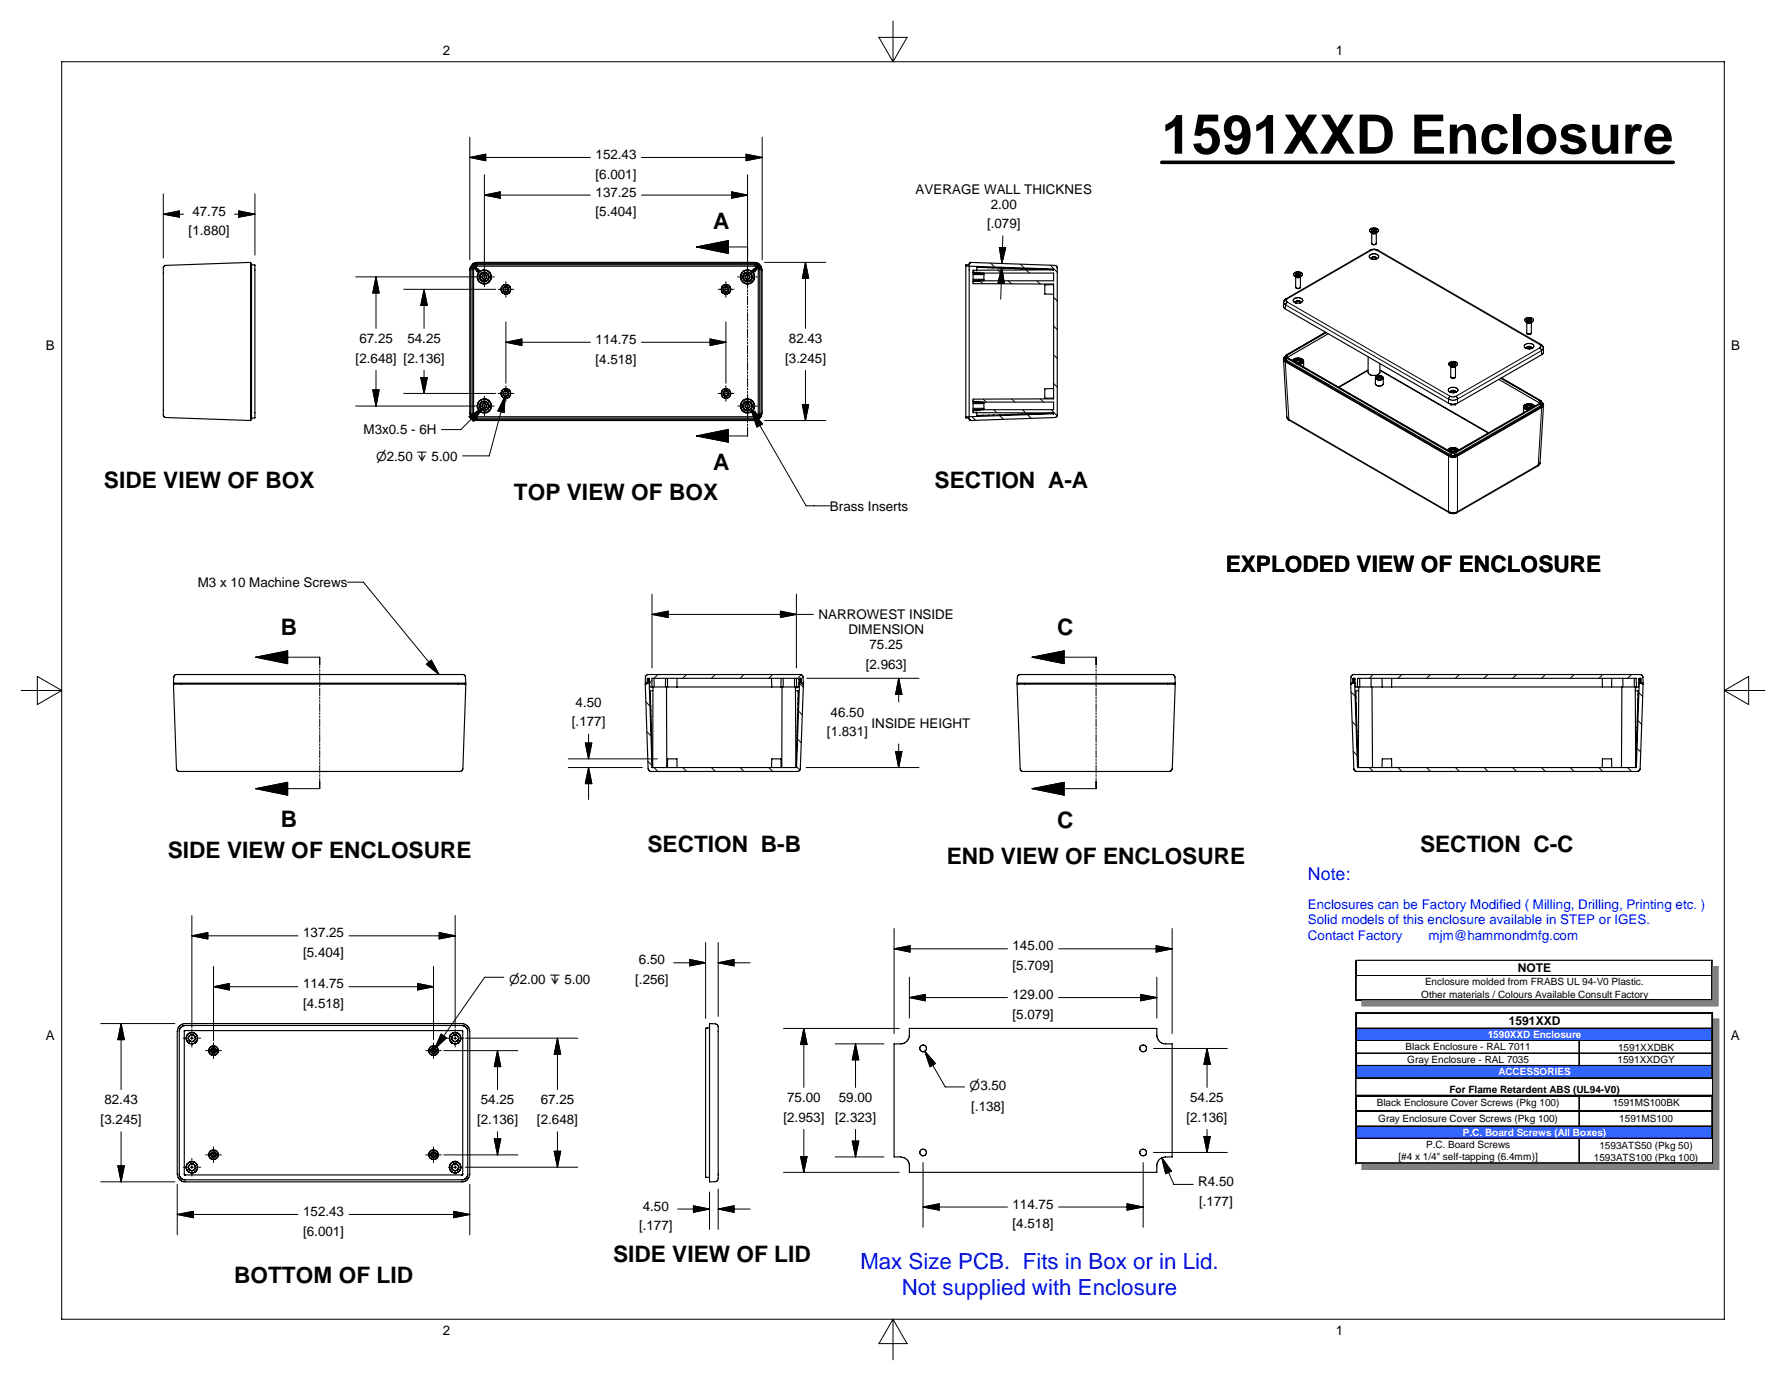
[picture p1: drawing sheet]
<svg xmlns="http://www.w3.org/2000/svg" width="279mm" height="216mm" viewBox="0 0 279 216" stroke-linecap="round" stroke-linejoin="round" font-family="sans-serif">
<defs><g id="words">
<text font-size="8.5" x="181.7" y="24">1591XXD Enclosure</text>
<g font-size="3.5">
<text x="111.6" y="35.8">A</text>
<text x="16.3" y="76.3">SIDE VIEW OF BOX</text>
<text x="111.6" y="73.5">A</text>
<text x="146.2" y="76.3">SECTION A-A</text>
<text x="80.4" y="78.1">TOP VIEW OF BOX</text>
<text x="191.7" y="89.4">EXPLODED VIEW OF ENCLOSURE</text>
<text x="43.9" y="99.3">B</text>
<text x="165.4" y="99.2">C</text>
<text x="43.9" y="129.3">B</text>
<text x="165.4" y="129.4">C</text>
<text x="26.3" y="134.1">SIDE VIEW OF ENCLOSURE</text>
<text x="101.3" y="133.2">SECTION B-B</text>
<text x="148.1" y="135">END VIEW OF ENCLOSURE</text>
<text x="222.1" y="133.2">SECTION C-C</text>
<text x="95.9" y="197.3">SIDE VIEW OF LID</text>
<text x="36.6" y="200.6">BOTTOM OF LID</text>
</g>
<g font-size="3.5" fill="#00f">
<text x="134.6" y="198.5">Max Size PCB. Fits in Box or in Lid.</text>
<text x="141.1" y="202.4">Not supplied with Enclosure</text>
</g>
<text font-size="2.8" fill="#00f" x="204.6" y="137.6">Note:</text>
<g font-size="2.1">
<text x="69.3" y="8.6">2</text>
<text x="209" y="8.6">1</text>
<text x="93.2" y="24.9">152.43</text>
<text x="93.2" y="27.9">[6.001]</text>
<text x="30.1" y="33.7">47.75</text>
<text x="93.2" y="30.8">137.25</text>
<text x="93.2" y="33.8">[5.404]</text>
<text x="143.2" y="30.3">AVERAGE WALL THICKNES</text>
<text x="154.4" y="35.7">[.079]</text>
<text x="155" y="32.6">2.00</text>
<text x="29.5" y="36.8">[1.880]</text>
<text x="56.2" y="53.6">67.25</text>
<text x="63.7" y="53.6">54.25</text>
<text x="93.2" y="53.8">114.75</text>
<text x="123.4" y="53.6">82.43</text>
<text x="7.2" y="54.7">B</text>
<text x="55.6" y="56.7">[2.648] [2.136]</text>
<text x="93.2" y="56.9">[4.518]</text>
<text x="122.8" y="56.7">[3.245]</text>
<text x="270.8" y="54.7">B</text>
<text x="56.9" y="67.9">M3x0.5 - 6H</text>
<text x="129.8" y="79.8">Brass Inserts</text>
<text x="30.9" y="91.8">M3 x 10 Machine Screws</text>
<text x="128" y="96.8">NARROWEST INSIDE</text>
<text x="132.7" y="99.2">DIMENSION</text>
<text x="136" y="101.5">75.25</text>
<text x="135.5" y="104.5">[2.963]</text>
<text x="89.5" y="113.5">[.177]</text>
<text x="90" y="110.5">4.50</text>
<text x="129.9" y="112">46.50</text>
<text x="136.4" y="113.8">INSIDE HEIGHT</text>
<text x="129.4" y="115.1">[1.831]</text>
<text x="47.4" y="146.5">137.25</text>
<text x="47.4" y="149.6">[5.404]</text>
<text x="158.4" y="148.6">145.00</text>
<text x="47.4" y="154.5">114.75</text>
<text x="99.4" y="153.8">[.256]</text>
<text x="99.9" y="150.8">6.50</text>
<text x="158.4" y="151.6">[5.709]</text>
<text x="47.4" y="157.6">[4.518]</text>
<text x="158.4" y="156.2">129.00</text>
<text x="158.4" y="159.3">[5.079]</text>
<text x="7.2" y="162.7">A</text>
<text x="270.8" y="162.7">A</text>
<text x="16.3" y="172.6">82.43</text>
<text x="75.2" y="172.6">54.25</text>
<text x="84.6" y="172.6">67.25</text>
<text x="123.1" y="172.3">75.00</text>
<text x="131.2" y="172.3">59.00</text>
<text x="151.9" y="173.7">[.138]</text>
<text x="186.2" y="172.3">54.25</text>
<text x="15.7" y="175.7">[3.245]</text>
<text x="74.6" y="175.7">[2.136]</text>
<text x="84" y="175.7">[2.648]</text>
<text x="122.6" y="175.3">[2.953]</text>
<text x="130.6" y="175.3">[2.323]</text>
<text x="185.6" y="175.3">[2.136]</text>
<text x="187.5" y="185.4">R4.50</text>
<text x="47.4" y="190.1">152.43</text>
<text x="100.6" y="189.3">4.50</text>
<text x="158.4" y="189">114.75</text>
<text x="187.6" y="188.5">[.177]</text>
<text x="47.4" y="193.2">[6.001]</text>
<text x="100" y="192.3">[.177]</text>
<text x="158.4" y="192">[4.518]</text>
<text x="69.3" y="208.8">2</text>
<text x="209" y="208.8">1</text>
</g>
<g font-size="2.1" fill="#00f">
<text x="204.6" y="142.2">Enclosures can be Factory Modified ( Milling, Drilling, Printing etc. )</text>
<text x="204.6" y="144.5">Solid models of this enclosure available in STEP or IGES.</text>
<text x="204.6" y="146.9">Contact Factory</text>
<text x="223.5" y="146.9">mjm@hammondmfg.com</text>
</g>
<g font-size="2">
<text x="58.8" y="72">⌀2.50 ↧ 5.00</text>
<text x="79.6" y="153.8">⌀2.00 ↧ 5.00</text>
<text x="151.7" y="170.3">⌀3.50</text>
</g>
<g font-size="1.9">
<text x="237.4" y="152">NOTE</text>
<text x="236" y="160.2">1591XXD</text>
</g>
<g font-size="1.6">
<text x="222.3" y="156">Other materials / Colours Available Consult Factory</text>
<text x="222.9" y="154">Enclosure molded from FRABS UL 94-V0 Plastic.</text>
<text x="219.9" y="164.2">Black Enclosure - RAL 7011</text>
<text x="220.2" y="166.1">Gray Enclosure - RAL 7035</text>
<text x="253" y="166.2">1591XXDGY</text>
<text x="253.2" y="164.2">1591XXDBK</text>
<text x="215.4" y="173">Black Enclosure Cover Screws (Pkg 100)</text>
<text x="226.8" y="170.9">For Flame Retardent ABS (UL94-V0)</text>
<text x="252.3" y="173">1591MS100BK</text>
<text x="215.6" y="175.4">Gray Enclosure Cover Screws (Pkg 100)</text>
<text x="223.1" y="179.5">P.C. Board Screws</text>
<text x="250.2" y="179.6">1593ATS50 (Pkg 50)</text>
<text x="253.3" y="175.4">1591MS100</text>
<text x="218.8" y="181.4">[#4 x 1/4&quot; self-tapping (6.4mm)]</text>
<text x="249.3" y="181.5">1593ATS100 (Pkg 100)</text>
</g>
<g font-size="1.6" fill="#fff">
<text x="232.7" y="162.3">1590XXD Enclosure</text>
<text x="234.4" y="168.1">ACCESSORIES</text>
<text x="228.9" y="177.6">P.C. Board Screws (All Boxes)</text>
</g>
</g></defs>
<g fill="none" stroke="#000" stroke-width=".18">
<path d="M214.3 39.9a.81 .81 0 0 1 1.4 .3 .88 .88 0 0 1-1.5-.1zM214.4 36.3l.5 .3 .2-.1 .4-.2M214.4 35.8a.81 .81 0 0 1 1.2 .3 .79 .79 0 0 1-1.4-.1zM214.5 36.2h.1M214.6 36.4l.1 1.8M214.6 36.2l.3-.1 .4 .1M214.7 38.2h.5M214.7 35.8h.1M214.7 35.8l.2 .1M214.7 35.8l-.2 .1 .3 .1M214.8 36v.2h-.2M214.8 35.8v.1"/>
<path d="M214.8 36l-.3 .2M214.8 35.9l.1 .1M214.8 35.9h.1M214.9 36h.1M214.9 36.1h.1M214.9 35.9v.2M215 36h.1M215 36l-.1 .1M215.1 35.9l-.1 .1M215.1 35.9h.1M215.1 36v.2h.2M215.1 36l.2 .2"/>
<path d="M215.1 35.8v.1M215.2 35.8l.1 .1-.2 .1M215.2 35.8h-.1M215.2 35.8l-.3 .1M215.3 36.2h.1M215.3 36.4v1.7l-.2 .1h-.4M25.6 41.7l.4-.2 13.2-.5v24.7l-13.2-.4a.79 .79 0 0 1-.5-1v-22.5zM39.2 41.2h.1v24.4h-.1M39.3 41.4l.6 .1v23.8M73.9 41.3l.8-.3h43.3a1.21 1.21 0 0 1 1.2 1.2v22.3a1.21 1.21 0 0 1-1.2 1.2h-43.3a1.18 1.18 0 0 1-1.2-1.2v-22.3l.1-.5zM74 41.4l.5-.2h43.5a1.09 1.09 0 0 1 1.1 1v22.3a1.04 1.04 0 0 1-1 1.1h-43.5a1.05 1.05 0 0 1-1-1.1v-22.4zM74.2 41.6l-.3 .2v.3v22.6l.2 .4"/>
<path d="M74.2 41.5l.4-.1h43.5l.4 .1M74.2 41.5v.1M74.3 41.9h.1M74.3 41.9l.7 .7M74.3 41.7l.4-.1h43.3l.5 .3 .1 .3v22.3l-.1 .4-.3 .2h-43.7a.6 .6 0 0 1-.4-.6v-22.3zM74.3 41.8l.1 .1M74.3 42l.2 .2M74.3 41.8l.8 .7M74.3 41.8v.1M74.4 41.9h.1M74.5 42.1v.1M74.5 42.2h.1"/>
<path d="M74.5 41.9h.1M74.5 41.9l.1 .1M74.5 42.2l.1 .1M74.6 42.3h.1M74.6 42.3l.1 .1M74.6 42l.1 .1M74.6 42h.1M74.7 42.4h.1M74.7 42h.1M74.7 42.4l.2 .2M74.7 42.1h.1M74.7 42.1l.1 .1"/>
<path d="M74.8 42.1h.1M74.8 42.2h.1M74.9 42.6h.1M74.9 42.2h.1M74.9 42.2l.2 .2M75 42.6h-.1M75 43.2a.74 .74 0 0 1 1.1-.5 .74 .74 0 0 1 .2 1.2 .74 .74 0 0 1-1.2-.3M75 43.2v.2M75 43.4l.1 .2M75.1 42.5h.1M75.1 43.4v.2M75.1 43.4h.1"/>
<path d="M75.1 43.2v.1M75.1 43.2h.1M75.1 42.5l-.1 .1M75.1 43.3v.1M75.1 42.4v.1M75.1 43.6h.1M75.1 42.4a1.11 1.11 0 0 1 1.7 .7 1.11 1.11 0 0 1-1.3 1.3 1.11 1.11 0 0 1-.6-1.8M75.1 43.3h.1M75.1 43.6l.1 .1M75.1 43v.2M75.1 42.9v.1M75.1 43h.1"/>
<path d="M75.1 42.9h.1M75.2 43.8h.1M75.2 43.7l.1 .1M75.2 43.7h.1M75.3 43.8h.1M75.3 42.8v.1h-.2M75.3 42.8h.1M75.4 43.8h.1M75.4 42.8h.1M75.4 43.9h.1M75.4 43.8v.1M75.4 42.7v.1"/>
<path d="M75.5 42.7h.1M75.5 42.7h-.1M75.5 43.9h-.1M75.5 43.9h.1M75.6 43.9v.1M75.6 44h.1M75.7 42.6l-.2 .1M75.7 42.6h.1M75.7 42.6h.2M75.7 44h-.1M75.7 43.9l.1 .1M75.7 43.9v.1"/>
<path d="M75.9 42.6h.1M75.9 42.6l.2 .1M76 43.9h.1M76 43.9l-.1 .1M76.1 42.7h.1M76.1 43.9h.1M76.1 42.7v.1h.2M76.2 43.8h.1M76.3 42.8h.1M76.3 42.8l.1 .2M76.3 43.7v.1M76.3 43.7h.1"/>
<path d="M76.3 43.8h-.2v.1M76.3 43.8h.1M76.4 43h.1M76.4 43l.1 .2M76.4 43.3h.1M76.4 43.3l.1 .1M76.4 43.6h.1M76.4 43.6l-.1 .1M76.5 43.2h.1M76.5 43.2l-.1 .1M76.5 43.4h.1M76.5 43.4l-.1 .1v.1"/>
<path d="M78.6 44.7a.75 .75 0 0 1 1.1 0 .75 .75 0 0 1 0 1.1 .75 .75 0 0 1-1.1 0M78.6 44.7a.72 .72 0 0 0 0 1.1M78.7 44.7a.73 .73 0 0 1 1 .1 .73 .73 0 0 1 0 1 .73 .73 0 0 1-1 0M78.7 44.7l-.2 .2a.71 .71 0 0 0 .2 .9M112.9 45.4l.2 .4M112.9 45v.4M112.9 45.4v.2M112.9 44.9v.1M113.1 44.7a.75 .75 0 0 1 1 0 .75 .75 0 0 1 0 1.1 .75 .75 0 0 1-1 0M113.1 44.7a.74 .74 0 0 1 1 0 .74 .74 0 0 1 0 1.1 .74 .74 0 0 1-1 0M113.1 44.7l-.2 .2M116.2 43.4l.1 .2"/>
<path d="M116.2 43.4h.1M116.2 43.2l.1 .1-.1 .1M116.2 43.2h.1M116.3 43.6h.1M116.3 43.6l.1 .2M116.3 42.9l-.1 .3M116.3 42.9h.1M116.4 43.8h.1M116.4 42.9h.1M116.4 42.9h-.1M116.4 43.8h.2v.1M116.4 42.8v.1"/>
<path d="M116.4 42.8h.1M116.4 42.8h.2M116.6 42.8h.1M116.6 43.9h.1M116.6 42.7v.1M116.6 42.7h.1M116.7 42.7h.1M116.7 43.9h-.1M116.7 43.9h.1M116.7 43.9l.1 .1M116.8 44h.1M116.8 42.6l-.1 .1"/>
<path d="M116.8 42.6h.1M116.8 42.6h.3M117 43.9l-.2 .1M117 43.9v.1M117 44h.1M117.1 44h.1M117.1 42.6h.1M117.1 42.6v.1M117.1 42.7h.1M117.1 43.9h.1M117.1 43.9v.1M117.2 42.7h.1"/>
<path d="M117.2 43.9h.1M117.3 42.7h.1M117.3 42.7v.1M117.3 42.8h.1M117.3 42.8h.2M117.4 43.8l-.2 .1M117.4 43.8h.1M117.5 43.8h.1M117.5 42.8h.1M117.5 42.8l.1 .2M117.6 43.5h.1M117.6 43.5v.1"/>
<path d="M117.6 43h.1M117.6 43v.2M117.6 43.6h.1M117.6 43.6l-.1 .1v.1M117.6 42.4v.1M117.6 42.4a1.1 1.1 0 0 0-1.7 .7 1.1 1.1 0 0 0 1.4 1.3 1.1 1.1 0 0 0 .5-1.8M117.6 43.4h.1M117.6 42.5h.1M117.6 43.2h.1M117.6 43.2v.2M117.6 43.4v.1M117.6 42.5l.1 .1"/>
<path d="M117.7 42.6h.1M117.8 42.2h.1M117.8 42.2l-.2 .2M117.9 42.2h.1M117.9 42.1v.1M118 42.1h-.1M118 42.1h.1M118 42h.1M118 42v.1M118.1 42h.1M118.1 42h-.1M118.1 42.4h.1"/>
<path d="M118.1 42.4l-.3 .2M118.1 42.3h.1M118.1 42.3v.1M118.2 42.2v.1M118.2 41.9h.1M118.2 41.9v.1M118.2 42.2h.1M118.2 42.1v.1M118.3 42.1h.1M118.3 41.9h-.1M118.3 41.9h.1M118.3 42.1h-.1"/>
<path d="M118.3 41.8h.1M118.4 41.8v.1M118.4 41.8l-.8 .7M118.4 41.9l-.1 .2M118.4 41.9h.1M118.4 41.9l-.7 .7M118.5 41.5v.1M118.5 41.6h.1M118.6 41.6v.1M118.6 41.7l.3 .4v22.6l-.2 .3M151.1 41.5l.5 .1M151.1 41.5v23.7"/>
<path d="M151.1 41.5v-.1h.5v-.2h.2v-.2l13.2 .5 .3 .2 .1 .2-.1 23.2-.3 .2-13.2 .4v-.1h-.2v-.2l-.5-.1M151.6 41.6v23.6M151.6 41.6l13.1 .5 .1 .1M152.2 42.5v.1M152.2 44h.1M152.2 43.7l.1 .3h.2v-.1h.2v.1l.2-.1M152.2 42.6h.1M152.2 42.6v.1M152.2 42.9v.8M152.2 43.9v.1M152.2 42.5l.2 .2h12.4v1.2h-12.4l-.2 .1M152.2 44v.3l12.6 .1v18h-12.6v.3"/>
<path d="M152.2 43.7h1.7M152.2 42.9h1.7M152.5 42.6l-.3 .1v.2M152.5 42.6v.1M152.5 42.6h.1M152.7 42.7v-.1h.4v.1M152.9 43.9h.1M153.7 43.9l-.2-.1-.2 .2v-.2h-.2v.2l-.2-.1M153.7 42.7l-.2 .1-.2-.2v.1M153.9 42.9v.8M153.9 42.7v.2M153.9 43.7v.2"/>
<path d="M157.1 41.9l-4.3-.1v.4M157.1 41.9h.1M157.1 41.9l7.7 .3M164.8 44.5h-1.4v1.5h1.4M164.8 42.2h-12.6v.3M200.8 56.2l.5 9 .2 .4 25.2 14.5a1.24 1.24 0 0 0 1.2 0l12.9-7.5 .1-.2 .6-9.1M200.9 56.2v.1M200.9 56.2l.1 .1M200.9 56v.2M200.9 55.9v.3M200.9 56.3h.1M201 56.3l26 15h.5l.4-.1 13.3-7.7 .1-.2"/>
<path d="M201 56.4l26 15h.5l.4-.1 13.3-7.7M201 55.9h-.1M201 56.3v.1M201.1 55.8l-.3 .3v.2l.3 .3 25.9 14.9 .8-.1 13.4-7.7 .3-.3-.2-.4M201.1 56v.2M201.1 56h.1M201.1 56.5h.1M201.1 55.7l-.1 .2M201.1 46.7l13.2-7.6a1.34 1.34 0 0 1 1.3 0l25.6 14.8 .2 .4v.9l-13.4 7.8-.6 .2h-.4l-.4-.2-25.5-14.7-.3-.3v-.8zM201.1 56.2h.1M201.1 55.7v.1M201.1 56.2l.1 .1"/>
<path d="M201.2 56.3h.1M201.3 55.8v.1M201.3 56.3h.1M201.3 56.3l25.5 14.8 .4 .1 .5-.1M201.3 55.9l25.8 14.8h.6l13.2-7.6 .1-.2M202.2 56.4a1.09 1.09 0 0 1 1.7 0l-.1 .4-.6 .2M202.3 46.8a.86 .86 0 0 1 1.5 .2 .9 .9 0 0 1-1.5 0zM202.5 56.5h.1M202.5 56.4v.1M202.5 56.4h.1M202.5 43.1l.5 .3h.2l.4-.3M202.5 42.7l.7-.2 .5 .2a.51 .51 0 0 1-.2 .5 .51 .51 0 0 1-.6 .1l-.4-.2-.1-.2z"/>
<path d="M202.5 56.6h.1M202.6 56.3l-.1 .1M202.6 56.3h.1M202.6 56.6h.1M202.7 47.1a.49 .49 0 0 1 .8 .2 .51 .51 0 0 0-.9 0zM202.7 43l.1 .1 .6-.1M202.7 43h.1M202.7 56.2l-.1 .1M202.7 43.3v1.6l.1 .1M202.7 56.2h.1M202.7 56.2l-.2 .1-.1 .2M202.8 56.7h.1"/>
<path d="M202.8 56.4a.27 .27 0 0 1 .3-.1 .27 .27 0 0 1 .2 .3h-.4l-.2-.2zM202.8 45l.1 .1M202.8 56.2h.1M202.8 56.7v.1M202.8 42.7h.1M202.8 42.7l.3 .1M202.8 42.7l-.1 .1 .2 .1M202.9 42.9v.1h-.2M202.9 56.1l-.1 .1M202.9 56.1h.1M202.9 42.7v.1M202.9 42.7h.1"/>
<path d="M202.9 42.9l-.2 .1M202.9 42.8h.1M203 56.8h.1M203 56.8h-.1M203 42.8h.1M203 42.8l.1 .1M203 56.1h.1M203.1 42.9h.1M203.1 56.8h.1M203.1 42.8v.1M203.1 56.1h.1M203.1 56.1l-.4 .1"/>
<path d="M203.2 42.8h.1M203.2 42.8l-.1 .1M203.2 56.8h.1M203.2 56.8h-.1M203.2 42.9v.1h.2M203.2 42.9l.2 .1M203.2 56.1l.2 .1M203.3 56.7h.1M203.2 56.1l.4 .2M203.2 42.7v.1M203.2 42.7l.2 .1-.2 .1M203.2 42.7l-.1 .1"/>
<path d="M203.3 45l-.4 .1M203.4 56.8h.1M203.4 56.2h.1M203.4 56.2l.1 .1M203.4 56.7h.1M203.4 43h.1M203.4 43.3v1.6l-.1 .1M203.5 56.7h.1M203.5 56.7h-.1M203.5 56.3h.1M203.5 56.3l.1 .1M203.6 56.3h.1"/>
<path d="M203.6 56.3l.1 .2M203.6 56.4h.1M203.6 56.4l.1 .1M203.6 56.5h.1M203.6 56.5v.1M203.6 56.6h.1M203.6 56.6l-.1 .1M203.7 56.5h.1M203.7 56.5h-.1M203.7 56.5l-.2 .2-.4 .1M203.9 56.5v.9M207.4 51.9l-6.2 3.6-.1 .5"/>
<path d="M207.8 52.2l-6.5 3.7M214 55.8v2.4a1.08 1.08 0 0 0 1.9 0v-1.4M214.5 40.3a.48 .48 0 0 1 .9 .2l-.2-.2h-.3h-.2l-.2 .2zM215.2 59.1v.9a.7 .7 0 0 0 .6 .4 .7 .7 0 0 0 .6-.4v-.9M215.2 58.9a.7 .7 0 0 1 1.2 .2 .7 .7 0 0 1-1.2-.1zM216.1 59.2a.3 .3 0 0 0-.3-.3 .3 .3 0 0 0-.3 .3M216.1 59.2a.35 .35 0 0 0-.3-.4 .35 .35 0 0 0-.4 .4h.1M216.1 59.2l-.3 .1-.3-.1M226.7 56.8a.83 .83 0 0 1 1.3 .1 .83 .83 0 0 1-1.3 .1zM226.8 57.1l.4 .3 .7-.3M226.9 57l.2 .1 .2-.1 .2 .1h.1M226.9 57.3l.1 1.7 .2 .1h.4"/>
<path d="M227.1 56.7l.1 .1M227.1 56.7l.2 .1M227.1 56.7l-.2 .1 .3 .1M227.2 56.9v.1h-.3M227.2 56.9l-.3 .1M227.2 56.8h.1M227.2 56.8v.1M227.2 56.9h.1M227.3 56.9h.1M227.3 56.8v.1M227.4 56.9h.1M227.4 56.9h-.1"/>
<path d="M227.4 56.8v.1M227.4 56.8h.1M227.5 56.8h.1M227.5 56.9v.1h.1M227.5 56.9l.2 .1M227.5 56.7l-.1 .1M227.5 56.7l.2 .1-.2 .1M227.5 56.7l-.2 .1M227.7 57h-.1M227.7 57.3v1.7l-.4 .1h-.2M227.7 57h.1M227.7 57l-.1 .1"/>
<path d="M234.5 59.3l6.4 3.7M234.9 59.1l6.2 3.6M238.5 49.9a.86 .86 0 0 1 1.4 .2 .81 .81 0 0 1-1.4-.1zM238.6 53.9a.99 .99 0 0 1 1.3 .2 .81 .81 0 0 1-1.2 .3l-.2-.3zM238.7 50.3l.4 .2h.3l.4-.2M238.8 54.3a.49 .49 0 0 1 .8 .2 .56 .56 0 0 0-.8 0zM238.8 50.2l.2 .1 .2-.2 .2 .2 .2-.1M238.8 50.4l.1 1.8M238.9 52.2h.6M238.9 52.2l.3 .1 .3-.1M239 49.8l-.2 .1 .2 .1M239 49.8l.1 .1"/>
<path d="M239 49.8l.2 .1M239 50v.2h-.2M239 49.9h.1M239 50l-.2 .2M239.1 49.9h.1M239.1 50h.1M239.2 50v.1M239.2 50h.1M239.2 49.9v.2M239.3 50l-.1 .1M239.3 50h.1M239.3 49.9h.1"/>
<path d="M239.3 49.9v.1M239.4 49.9h.1M239.4 49.9h-.1M239.4 50v.2h.2M239.4 50l.2 .2M239.4 49.8v.1M239.4 49.8l.2 .1-.2 .1M239.4 49.8l-.2 .1M239.6 50.4l-.1 1.8M39.8 65.3h.1M39.8 65.3l-.5 .1M74.1 65.1h.1"/>
<path d="M74.3 64.9h.1M74.3 64.9v.1M74.4 64.7l-.1 .2M74.4 64.9h.1M74.4 64.9l-.1 .1M74.4 64.7h.1M74.4 64.6v.1M74.5 64.6h.1M74.5 64.6h-.1M74.5 64.9h.1M74.5 64.9h-.1M74.5 64.5v.1"/>
<path d="M74.5 64.5h.1M74.5 64.8h.1M74.5 64.8v.1M74.6 64.5h.1M74.6 64.8h.1M74.6 64.5h-.1M74.6 64.8h-.1M74.6 64.4h.1M74.6 64.4v.1M74.6 64.7v.1M74.7 64.7h.1M74.7 64.7h-.1"/>
<path d="M74.8 64.7h.1M74.8 64.7h-.1M74.8 64.6h.1M74.9 64.1l.1 .1M74.9 64.1l-.3 .3M74.9 64.1a1.11 1.11 0 0 1 .6-1.7 1.11 1.11 0 0 1 1.3 1.3 1.11 1.11 0 0 1-1.7 .6M75 64.2l-.7 .7M75 64.2h.1M75 63.4a.74 .74 0 0 1 1.1-.5 .74 .74 0 0 1 .2 1.2 .74 .74 0 0 1-1.2-.3M75 63.6l.1 .2M75.1 64.2v.1M75.1 63.6v.2"/>
<path d="M75.1 63.4v.1v.1M75.1 63.6h.1M75.1 63.3v.1M75.1 64.2l-.8 .8M75.1 63.4v.2M75.1 64.3l-.3 .3M75.1 63.8h.1M75.1 63.8l.2 .2M75.1 63.1l.1 .2M75.1 63.1h.1M75.2 63.3h.1M75.2 63.3l-.1 .1"/>
<path d="M75.2 63.1h-.1M75.2 64h.1M75.3 64l.1 .1M75.3 63l-.1 .1M75.3 63h.1M75.3 64h.1M75.4 63h.1M75.4 62.9h.1M75.4 62.9v.1M75.4 64.1h.1M75.4 62.8v.1M75.4 62.8h.1"/>
<path d="M75.5 62.8h.1M75.5 64.1h.1M75.6 62.9h.1M75.6 64.2h.1M75.6 64.1v.1M75.7 62.8l-.1 .1M75.7 62.8h.1M75.7 64.2h.1M75.7 62.8h.1h.1M75.7 64.1h.1M75.8 64.1v.1M75.8 64.2h.1"/>
<path d="M75.9 64.2h.1M75.9 62.8h.1M75.9 62.8v.1M75.9 62.9h.1M76.1 64.1h-.2M76.1 64.1h.1M76.1 62.8l-.1 .1M76.1 62.8h.1M76.1 62.9h.1M76.2 63h.1M76.2 64h.1M76.2 64l-.1 .1"/>
<path d="M76.3 63h.1M76.3 63v.1M76.3 63.1h.1M76.3 64h.1M76.4 63.3l.1 .1M76.4 63.3h.1M76.4 63.1v.1M76.4 63.1v.2M76.4 63.5l.1 .1M76.4 63.5h.1M76.4 63.8h.1M76.4 63.8l-.1 .2"/>
<path d="M76.4 63.1h.1M76.5 63.4l-.1 .1M76.5 63.6l-.1 .2M76.5 63.4h.1M76.5 63.6h.1M78.5 61.1a.71 .71 0 0 0 .2 1M78.6 61a.75 .75 0 0 1 1.1 0 .75 .75 0 0 1 0 1 .75 .75 0 0 1-1.1 .1M78.7 61a.73 .73 0 0 0-.1 1.1M78.7 61a.73 .73 0 0 1 1 0 .73 .73 0 0 1 0 1 .73 .73 0 0 1-1 .1M112.9 61.3a.74 .74 0 0 1 1-.4 .74 .74 0 0 1 .3 1.1 .74 .74 0 0 1-1.1 .1M112.9 61.7l.2 .4M112.9 61.3v.4"/>
<path d="M112.9 61.9l.2 .2M112.9 61.1v.2M113.2 60.9a.74 .74 0 0 1 1.1 .6 .74 .74 0 0 1-1.1 .7M116.2 63.5v.1M116.2 63.4l.1 .1M116.2 63.6h.1M116.2 63.4h.1M116.2 63.6l.1 .2M116.2 63.3v.1M116.2 63.3h.1M116.3 63.8h.1M116.3 63.8l.1 .1"/>
<path d="M116.3 63.5h.1M116.3 63.5h-.1M116.3 63.1v.2M116.3 63.1h.1M116.3 63.3h.1M116.3 63.3l-.1 .1M116.4 64h.1M116.4 63.1h.1M116.4 63.1h-.1M116.4 64l.2 .1M116.4 63.9h.1M116.4 63.9v.1"/>
<path d="M116.4 63v.1M116.4 63h.1M116.5 62.9l-.1 .1M116.6 62.9h.1M116.6 62.9l-.1 .1M116.6 64.1h.1M116.6 62.8v.1M116.6 62.8h.1M116.6 62.8l.1 .1M116.7 64.1h-.1M116.7 64.1h.1M116.7 62.9h.1"/>
<path d="M116.8 64.2h.1M116.8 62.8v.1M116.8 64.1h.1M116.8 62.8h.1M116.8 64.2h.2M116.9 62.8h.1M117 64.2h.1M117.1 62.8h-.2M117.1 64.2h.1M117.1 62.8h.1M117.1 62.8v.1M117.1 62.9h.1"/>
<path d="M117.2 62.8l-.1 .1M117.2 64.1h.1M117.2 64.1h-.1M117.2 62.8h.1M117.3 62.8h.1M117.3 62.8v.1M117.3 62.9h.1M117.3 62.9v.1M117.3 63h.2M117.5 64h.1M117.5 63h.1M117.5 63l.1 .1"/>
<path d="M117.5 64l-.2 .1M117.5 63.8v.2M117.5 63.8h.1M117.6 63.1h.1M117.6 63.3v.1M117.6 63.3h.1M117.6 63.1v.1M117.6 63.1v.2M117.6 63.8h.1M117.6 63.8h-.1M117.6 64.3l.2 .3M117.6 63.4v.2"/>
<path d="M117.6 63.6v.2M117.6 64.3h.1M117.6 63.4h.1M117.6 63.6h.1M117.6 64.2l.8 .8M117.7 64.2l.7 .7M117.7 64.2h-.1M117.8 64.6h.1M117.8 64.1l.3 .3M117.8 64.1l-.1 .1M117.8 64.1a1.1 1.1 0 0 0-.5-1.7 1.1 1.1 0 0 0-1.4 1.2 1.1 1.1 0 0 0 1.7 .7M117.9 64.6l.1 .1"/>
<path d="M118 64.7h.1M118.1 64.7h.1M118.1 64.8h.1M118.1 64.7v.1M118.1 64.4h.1M118.1 64.4v.1M118.1 64.5h.1M118.2 64.8l.1 .1M118.2 64.5h.1M118.2 64.5v.1M118.2 64.6h.1M118.2 64.6l.1 .1"/>
<path d="M118.3 64.6v.1M118.3 64.7h.1M118.3 64.7l.1 .2M118.3 64.9l.1 .1M118.3 64.9h.1M118.4 64.9v.1M118.7 65l-.6 .4h-43.5l-.5-.3M118.7 65h.1M151.1 65.2v.1M151.1 65.3h.1M151.1 65.2h.1M151.6 65.2h-.5"/>
<path d="M152.2 62.7v.1M152.2 64.2h.1M152.2 63.8l.1 .3M152.2 62.8h.1M152.2 63.1v.7M152.2 64.1v.1M152.2 62.7l.2 .2h12.4v1.2h-12.4l-.2 .1M152.2 64.2v.3l12.6 .1M152.2 63.8h1.7M152.2 63.1h1.7M152.4 62.8h.1M152.4 62.8h-.2v.3"/>
<path d="M152.4 62.8l.1 .1h.2v-.1h.2h.2v.1h.2v-.1l.2 .1h.4v.2M152.5 64.1l-.1 .1-.1-.1M152.7 64.1v.1M152.7 64.2h.1M152.8 64.5v.5l12-.4M153 64.1l-.3 .1M153 62.8h.1M153 64.2h.1M153.7 64.1l-.2-.1-.2 .2v-.2h-.2l-.1 .1M153.7 62.9h.1M153.9 63.1v.7M153.9 63.8v.3"/>
<path d="M164.8 64.6h.1M164.8 60.7l-1.4 .1v1.5h1.4M164.8 64.6l-13.2 .6M226.4 70.4a1.11 1.11 0 0 1 1.8 0M226.7 60.7a.87 .87 0 0 1 1.4 .4 .9 .9 0 0 1-1.5-.1zM226.7 70.5h.1M226.7 70.4v.1M226.7 70.4h.1M226.8 70.5h.1M226.8 70.5l-.1 .1M226.8 70.4h.1M226.8 70.4h-.1"/>
<path d="M226.8 70.6h.1M226.8 70.3h.1M226.8 70.3v.1M226.8 70.2l-.1 .3M226.9 61.2a.46 .46 0 0 1 .8 .1 .51 .51 0 0 0-.8 0zM227 70.2l-.2 .1M227 70.2h.1M227 70.2l.3-.1 .4 .1M227 70.2h-.2M227 63.2h.6M227 63.2h.1M227.1 70.4h.5a.26 .26 0 0 1-.3 .3 .26 .26 0 0 1-.2-.3z"/>
<path d="M227.2 70.1l-.2 .1M227.2 70.1v.1M227.2 70.2h.1M227.3 70.1h-.1M227.3 70.1h.1M227.4 70.1h.1M227.4 70.1l.3 .1M227.6 63.2h.1M227.7 70.2h.1M227.7 70.2v.1M227.7 70.3h.1M227.8 71.1h-.1"/>
<path d="M227.8 70.3h.1M227.8 70.6h.1M227.8 70.2l.1 .3M227.8 70.3v.1M227.9 70.4h.1M227.9 70.4v.1M227.9 70.4h-.1M227.9 70.5h.1M227.9 70.5v.1M238.3 63.7l.4 .3 .4 .1M238.6 63.6l.2 .3 .5 .1M238.6 63.6h.1"/>
<path d="M238.6 63.7h.1M238.6 63.6v.1M238.6 63.5v.1M238.6 63.5h.1M238.7 63.5h.1M238.6 63.7l.1 .1M238.7 63.4l-.1 .1M238.7 63.8h.1M238.7 63.8l.2 .1M238.7 63.4l-.1 .2M238.8 63.4h-.1M238.8 63.4h.1"/>
<path d="M238.8 63.8v.1M238.9 63.3l-.1 .1M238.9 63.9h.1M238.9 63.3h.1M238.9 63.5l.3-.1 .3 .1a.28 .28 0 0 1-.3 .3 .28 .28 0 0 1-.3-.3zM239 63.9h.1M239 63.9h-.1M239 63.3h.4M239 63.3l-.3 .1M239 63.3h-.1M239.1 64h.1M239.1 63.9l.1 .1"/>
<path d="M239.1 63.9v.1M239.1 63.9h-.1M239.2 64h.1M239.3 63.9h.1M239.3 63.9l-.1 .1M239.4 63.3h-.4M239.4 63.3h.1M239.4 63.3l.3 .1 .1 .3M239.4 63.3l.1 .1M239.4 63.9h.1M239.5 63.4h.1M239.5 63.3v.1"/>
<path d="M239.5 63.3h.1M239.6 63.3v.1M239.6 63.3l.1 .1M239.7 63.8h.1M239.7 63.4v.1M239.7 63.4l.1 .1M239.7 63.7v.1M239.8 63.5h.1M239.8 63.5v.1M239.8 63.6h.1M239.8 63.6v.1M240.1 63.5a1.11 1.11 0 0 0-1.8 0v1"/>
<path d="M241 63.5h.1M241 63.5l-13.2 7.6M241 63.4h.1M241 63.4v.1M241.1 63.4h.1M241.1 62.7h.1M241.1 62.7v.1M241.1 63.4h-.1M241.1 62.8v.6M241.1 62.9h.1M241.2 63.6h.1M241.2 62.9h.1"/>
<path d="M241.2 62.9l.1 .1M241.3 63.5h.1M241.3 63.5l-.1 .1M241.3 63v.1M241.3 63.1v.2M241.3 63.1h.1M241.3 63.3v.2M241.3 63.2v.1M27.1 107h45.8l-.5 13.2a.78 .78 0 0 1-1 .4h-43a.66 .66 0 0 1-.8-.4zM27.3 106.8v.2M27.3 105.5h.2h44.5a.63 .63 0 0 1 .8 .4l.1 .9h-45.8l.1-1.1zM72.7 106.8v.2"/>
<path d="M101.1 106.8v.2h-.2l.5 13.2 .2 .3 .3 .1h22.9l.2-.1 .2-.3 .5-13.2h-.2v-.2M101.2 106.8l.1-.8 .3 .1v.7M101.5 106.3h.1M101.5 106.3h-.2v.5h-.4l.1-1.1 .3-.2h24l.3 .2 .1 1.1h-.4l-.1-.5M101.5 106.3l.1 .5M101.6 106.8l.4 13.2h22.6l.5-13.2M101.6 106.8h.1M101.6 106.8v.6h.4v-1.4h22.6l.1 1.4h.2l.1-.6M101.9 107.4h.3M102.2 107.4l-.1 12.6-.4-12h.5M102.2 107.4h2.1M102.3 106v1.4"/>
<path d="M104.1 106v1.4M104.3 107.4v12.6M104.3 107.4h.1M104.4 120v-1.4h1.5v1.4M104.4 106v1.4M104.4 107.4h1.5M105.9 107.4h14.8M105.9 106v1.4M120.7 120v-1.4h1.5v1.4M120.7 106v1.4M120.7 107.4h1.5M122.2 107.4h.1"/>
<path d="M122.2 106v1.4M122.3 107.4h2.1M122.3 107.4v12.6M122.5 106v1.4M124.3 106v1.4M124.4 107.4l.1 12.6 .4-12h-.5M124.4 107.4h.1M124.5 107.4h.1M124.6 107.4h.1M125 106.8h.1M125 106.8l.1-.8 .2 .1 .1 .7M125 106.3h.1"/>
<path d="M125.1 106.3h.1M125.1 106.3v.5M125.2 106.3h.1M159.1 107h24.8l-.5 13.2a.94 .94 0 0 1-1.2 .4h-21.8a.63 .63 0 0 1-.8-.4zM159.2 105.6l.3-.1h23.5a.66 .66 0 0 1 .8 .4l.1 .9h-24.8zM159.3 106.8v.2M183.7 106.8v.2M211.5 106.8v.2h-.2l.5 13.2 .1 .2 .3 .2h43.9a.46 .46 0 0 0 .5-.4l.4-13.2h-.1v-.2M211.6 106.8l.1-.8 .2 .1 .1 .7M211.7 106.3h.1M211.7 106.3v.5h-.4l.1-1.1 .3-.2h45l.3 .2v1.1h-.3l-.1-.5M211.8 106.3h.2"/>
<path d="M211.8 106.3h-.1M211.8 106.3h.1M211.9 106.3h.1M211.9 106.3v.5M211.9 106.8l.5 13.2h43.5l.5-13.2M211.9 106.8h.1M212 106.8v.5l.3 .1 .1-1.4h43.5l.1 1.4 .4-.1v-.5M212.3 107.4h.3M212.6 107.4l-.1 12.6-.4-12h.5M212.6 107.4h2M212.7 106v1.4M214.5 106v1.4"/>
<path d="M214.6 107.4h1.6M214.6 107.4l.1 12.6M216.2 120v-1.4h1.5v1.4M216.2 106v1.4M216.2 107.4h1.5M217.7 107.4h33M217.7 106v1.4M250.7 120v-1.4h1.4v1.4M250.7 106v1.4M250.7 107.4h1.4M252.1 107.4h1.6M252.1 106v1.4"/>
<path d="M253.7 107.4h2.1M253.7 107.4v12.6M253.9 106v1.4M255.7 106v1.4M255.8 108h.5l-.4 12M255.8 107.4h.2M255.8 107.4l.1 12.6M255.9 120h.1M256 107.4h.1M256.4 106.8h.1M256.4 106.8l.1-.8 .2 .1 .1 .7M256.4 106.3h.1"/>
<path d="M256.5 106.3h.1M256.5 106.3l-.1 .5M256.6 106.3h.1M28.2 160.3l.8-.3h43.3a1.25 1.25 0 0 1 1.2 1.2v22.4l-.1 .5a1.16 1.16 0 0 1-1.1 .7h-43.3a1.21 1.21 0 0 1-1.3-1.2v-22.4a1.16 1.16 0 0 1 .5-.9zM28.2 160.7l.7-.4h43.4a.94 .94 0 0 1 .9 .9v22.4a.9 .9 0 0 1-.9 .8h-43.3a.9 .9 0 0 1-1-.8v-22.5zM29.5 162.3l.3 .5M29.5 162.2a.47 .47 0 0 0 .3 .6M29.6 161.5a.89 .89 0 0 0-.4 1.1 .89 .89 0 0 0 .9 .6M29.7 161.9l-.2 .3M29.8 162.8h.5M30 161.8l.4 .1 .2 .4M30 161.8l-.3 .1-.2 .3"/>
<path d="M30 161.8h-.2M30 161.4l.2 .1M30.2 161.8l.3 .2 .1 .3M30.2 161.5a.88 .88 0 0 1 .7 .8 .88 .88 0 0 1-.7 .9M30.6 162.3l-.3 .5M33.2 179.8a.72 .72 0 0 0-.4 1.1 .72 .72 0 0 0 1.2 0 .72 .72 0 0 0-.4-1.1M33.2 179.8h.4M33.2 179.8a.75 .75 0 0 0-.4 1.2 .75 .75 0 0 0 1.2 0 .75 .75 0 0 0-.4-1.2M33.4 179.8h-.2M67.6 179.8a.72 .72 0 0 0-.4 1.1 .72 .72 0 0 0 1.2 0 .72 .72 0 0 0-.4-1.1M67.6 179.8h.4M67.6 179.8a.75 .75 0 0 0-.4 1.2 .75 .75 0 0 0 1.2 0 .75 .75 0 0 0-.4-1.2"/>
<path d="M70.7 162.3l.1 .4 .2 .1M70.7 162.3l.3 .5M70.9 161.9l-.2 .4M71 162.8h.5M71.2 161.8l.3 .1 .2 .3M71.2 161.8l-.3 .1-.2 .4M71.2 161.8h-.2M71.4 161.8l.3 .4M71.4 161.4a.89 .89 0 0 1 .6 1.4 .89 .89 0 0 1-1.4 .1 .89 .89 0 0 1 .2-1.4M71.7 162.2a.47 .47 0 0 1-.2 .6M71.7 162.3l-.2 .5M111 160.7h-.4a.33 .33 0 0 0-.2 .5v22.8l.6 .1"/>
<path d="M111 160l.9 .1a.77 .77 0 0 1 .5 1v22.8a.69 .69 0 0 1-.5 .8l-.9 .1zM142.3 160.8h38.7a2.31 2.31 0 0 0 .4 2l.2 .2a2.27 2.27 0 0 0 1.8 .2v17.7a2.54 2.54 0 0 0-2 .4l-.2 .2a2.36 2.36 0 0 0-.2 1.8h-38.7a2.21 2.21 0 0 0-.4-2l-.3-.2a3 3 0 0 0-1.7-.2v-17.7a2.25 2.25 0 0 0 1.7-.2l.4-.4a2.36 2.36 0 0 0 .3-1.8zM28.9 183.6h.1M28.9 183.7v-22.6h43.4l.1 22.5-.1 .1M28.9 183.7h.1M29 183.7h43.3M29.5 182.4a.51 .51 0 0 0 .3 .6M29.5 182.4v.3l.3 .3M29.6 181.7a.9 .9 0 0 0-.3 1.3 .9 .9 0 0 0 1.3 .2 .9 .9 0 0 0 0-1.4M29.6 181.7a.8 .8 0 0 1 1 .2M29.6 181.7a.88 .88 0 0 0-.3 1.3 .88 .88 0 0 0 1.3 .2 .88 .88 0 0 0 0-1.3M29.8 183h.5"/>
<path d="M29.8 182l-.3 .4M29.8 182l-.2 .2M30 182h.2M30.2 182h-.4M30.2 182l.3 .2M30.5 182.2l.1 .3M30.5 182.7l-.2 .3M30.6 182.5l-.1 .2M70.7 182.5v.2M70.7 182.7l.3 .3M70.7 182.2v.3M70.8 182.2l-.1 .3"/>
<path d="M71 183h.5M71 181.6h.4M71 181.6l-.4 .3M71 182h.4M71 182l-.3 .2M71 182l-.2 .2M71.4 182l.3 .4M71.4 181.6l.2 .1M71.6 181.7a.9 .9 0 0 1 .4 1.3 .9 .9 0 0 1-1.4 .2 .9 .9 0 0 1 0-1.4M71.6 181.7a.88 .88 0 0 1 .3 1.3 .88 .88 0 0 1-1.3 .2 .88 .88 0 0 1 0-1.3M71.7 182.4a.47 .47 0 0 1-.2 .6M71.7 182.5l-.2 .5"/>
<path d="M72.3 183.7h.1M72.4 183.6h.1"/>
<circle cx="75.8" cy="43.3" r=".36"/>
<circle cx="75.8" cy="43.3" r="1.05"/>
<circle cx="79.1" cy="45.2" r=".37"/>
<circle cx="79.1" cy="45.3" r=".45"/>
<circle cx="113.6" cy="45.2" r=".38"/>
<circle cx="113.6" cy="45.3" r=".45"/>
<circle cx="116.9" cy="43.3" r=".75"/>
<circle cx="116.9" cy="43.3" r=".38"/>
<circle cx="116.9" cy="43.3" r="1.04"/>
<circle cx="75.8" cy="63.5" r=".36"/>
<circle cx="75.8" cy="63.5" r="1.04"/>
<circle cx="79.1" cy="61.5" r=".44"/>
<circle cx="79.1" cy="61.5" r=".38"/>
<circle cx="113.6" cy="61.5" r=".39"/>
<circle cx="113.6" cy="61.5" r=".45"/>
<circle cx="116.9" cy="63.5" r=".75"/>
<circle cx="116.9" cy="63.5" r="1.04"/>
<circle cx="117" cy="63.5" r=".37"/>
<circle cx="30" cy="162.3" r=".89"/>
<circle cx="33.4" cy="164.3" r=".46"/>
<circle cx="33.4" cy="164.3" r=".29"/>
<circle cx="33.4" cy="164.3" r=".73"/>
<circle cx="33.4" cy="164.3" r=".75"/>
<circle cx="67.8" cy="164.3" r=".3"/>
<circle cx="67.8" cy="164.3" r=".76"/>
<circle cx="67.8" cy="164.3" r=".72"/>
<circle cx="67.8" cy="164.3" r=".45"/>
<circle cx="71.2" cy="162.3" r=".87"/>
<circle cx="144.4" cy="163.9" r=".52"/>
<circle cx="178.8" cy="163.9" r=".53"/>
<circle cx="33.4" cy="180.5" r=".45"/>
<circle cx="33.4" cy="180.5" r=".29"/>
<circle cx="67.8" cy="180.5" r=".3"/>
<circle cx="67.8" cy="180.5" r=".45"/>
<circle cx="144.4" cy="180.2" r=".53"/>
<circle cx="178.8" cy="180.2" r=".53"/>
</g>
<g fill="none" stroke="#000" stroke-width=".16">
<path d="M214.3 39.1h.2M214.5 39.1l.3-.1 .6 .1M214.5 39.1l-13.1 7.6M215.4 39.1l25.5 14.8M215.6 39.1h-.2M200.8 47.2l.3 .5M201.1 56.6l.5 9M201.1 55.7l.1 .1M201.1 55.7h.1M201.1 47.7v.6M201.1 47.7l25.5 14.7M201.1 55.8l.1 .1"/>
<path d="M201.2 55.6v.2M201.2 55.9h.1M201.2 56.4v.1M201.2 55.8h.1M201.2 55.6h.1M201.2 46.7h.2M201.2 55.8v.1M201.3 55.7v.1M201.3 55.6v.2M201.3 55.9h.1M201.3 55.8h.1M201.3 55.9v.1"/>
<path d="M201.3 55.5l-.1 .1M201.3 55.6h.1M201.3 55.5v.1M201.3 56h.1M201.3 55.6v.1M201.3 55.8v.1M201.3 55.5h.1M201.3 56v.3M201.3 56l25.5 14.7M201.3 56l25.6 14.7M201.4 47.2l-.3 .5M201.4 55.9h.1"/>
<path d="M201.4 55.9l25.5 14.8M201.4 46.7l-.2 .3 .2 .2M201.4 47.2l25.5 14.8M201.4 55.5h-.1M201.4 55.5v.5M207.4 51.9l-6.1 3.6M207.4 52l-6 3.5M207.5 52l-6.1 3.5M214 57.9l-4.6 2.7M214 57.8l-4.7 2.7M215.9 57.9l16.9 9.8M215.9 57.8l17 9.9"/>
<path d="M234.8 59.1l6.1 3.5M240.9 54.4l.3 .4M240.9 53.9l.2 .2-.2 .3M240.9 54.4l-13.1 7.6M241.1 53.8l-.2 .1M241.2 54.8v.7M241.2 54.8l-13.2 7.6M241.4 54.4v.2l-.2 .2M201.3 65.2l.3 .4M201.6 65.6l25 14.4M201.6 65.6l.1 .1M226.6 62.4l.6 .2 .8-.2"/>
<path d="M226.6 80l.1 .1M226.6 80l.6 .2 .8-.2M226.6 62.4v.6M226.6 71.3v8.7M226.7 71.2v.1M226.8 70.7v.4M226.8 70.7l.2 .1M226.9 62l.3 .1 .6-.1M226.9 70.7h.1M226.9 70.7h-.1M226.9 62l-.3 .4M227 70.7h.1"/>
<path d="M227 70.7l.2 .1 .6-.1M227 70.8h.6M227 63.2h.1M227.1 63.2h.5M227.1 70.7v.1M227.6 70.7l-.5 .1M227.6 63.2h.1M227.6 70.7h.1M227.7 70.7h.1M227.7 70.7h-.1M227.7 70.7l-.1 .1M227.8 70.7h-.1"/>
<path d="M227.8 70.7h.1M227.8 62l.1 .1 .1 .3M227.8 70.7v.4M227.9 71.2v.1M228 80l-.1 .1M228 62.4v.6M228 71.3v8.7M240.6 72.7v.2M240.6 72.7l-12.6 7.3M240.9 62.6v.1M240.9 63.1h.1M240.9 62.6l-.1 .5"/>
<path d="M240.9 62.6h.1M240.9 62.6l.2 .2M240.9 63.1l-13.2 7.6M240.9 62.7h.1M240.9 62.6l.1 .2M240.9 72.3l-.3 .4M240.9 63.1l-13.1 7.6M240.9 63.1l.1 .4M240.9 63v.1M240.9 63h.1M241 62.7v.2M241 63.1h.1"/>
<path d="M241 62.8h.1M241 62.9v.1M241 62.9h.1M241 62.8v.1M241 63h.1M241 63v.1M241.1 63l-.1 .1M241.1 62.8h.1M241.1 62.9v.1M241.1 63h.1M241.1 62.8v.1M241.1 63.5v.1"/>
<path d="M241.1 62.8v.2M241.2 63.7l-.6 9"/>
</g>
<g fill="#3365ff">
<path d="M212.2 160.8h55.7v2h-55.7z"/>
<path d="M212.2 166.6h55.7v2h-55.7z"/>
<path d="M212.2 176.1h55.7v2h-55.7z"/>
</g>
<g fill="none" stroke="#000" stroke-width=".16">
<path d="M212.1 150.1v2.6M212.1 158.3v10.3M212.2 150.1v2.6M212.2 158.3v10.3M212.2 158.3h55.6v4.4M212.2 150.1h55.7M212.2 150.2h55.7M212.2 152.5h55.7M212.2 152.6h55.7M212.2 158.4h55.6M267.9 158.3v4.4M212.1 171.2v2.4h55.7"/>
<path d="M212.1 173.8v8.2M212.2 171.2v2.4M212.2 173.8v8.2M212.2 160.7h55.6M212.2 160.8h55.6M212.2 162.7h55.7M212.2 164.6h55.7M212.2 164.7h55.7M212.2 166.6h55.6M212.2 168.5h55.7M212.2 168.6h55.7M212.2 171.2h55.7"/>
<path d="M212.2 176h55.6M212.2 176.1h55.6M212.2 177.9h55.7M212.2 178h55.7M247 162.8v3.9M247 171.4v2.2M247 173.8v2.4M247 178.1v3.9M247.1 162.8v3.9M247.1 171.4v2.2M247.1 173.8v2.4M247.1 178.1v3.9"/>
<path d="M267.8 162.8v5.7M267.8 171.4v6.5M267.9 162.8v3.8M267.9 171.4v4.6M212.2 181.8h55.7M212.2 181.9h55.7"/>
</g>
<path d="M267.8 166.6h.1v1.9h-.1zM267.8 176h.1v1.9h-.1z" fill="#000"/>
<path d="M212.1 173.7h55.7M212.2 171.3h55.7" fill="none" stroke="#000" stroke-width=".17"/>
<path d="M212.1 158.3v23.5h55.8v-23.5zM212.1 158.3v23.6h.9v1h55.9v-23.6h-1v-1z" fill-rule="evenodd" fill="#808080"/>
<path d="M212.1 158.3h55.8v23.5h-55.8zM212.1 150.1h55.7v6.3h-55.7z" fill="none" stroke="#000" stroke-width=".16"/>
<path d="M212.1 150.1v6.2h55.7v-6.2zM212.1 150.1v6.2h.9v1h55.8v-6.3h-1v-.9z" fill-rule="evenodd" fill="#808080"/>
<path d="M212.1 150.1h55.7v6.2h-55.7z" fill="none" stroke="#000" stroke-width=".16"/>
<path d="M212.1 158.3v23.5h55.8v-23.5zM212.1 158.3v23.6h.9v1h55.9v-23.6h-1v-1z" fill-rule="evenodd" fill="#808080"/>
<path d="M212.1 158.3h55.8v23.5h-55.8zM212.1 150.1h55.7v6.3h-55.7z" fill="none" stroke="#000" stroke-width=".16"/>
<path d="M212.1 150.1v6.2h55.7v-6.2zM212.1 150.1v6.2h.9v1h55.8v-6.3h-1v-.9z" fill-rule="evenodd" fill="#808080"/>
<path d="M212.1 150.1h55.7v6.2h-55.7z" fill="none" stroke="#000" stroke-width=".16"/>
<path d="M212.1 158.3v23.5h55.8v-23.5zM212.1 158.3v23.6h.9v1h55.9v-23.6h-1v-1z" fill-rule="evenodd" fill="#808080"/>
<path d="M212.1 158.3h55.8v23.5h-55.8zM212.1 150.1h55.7v6.3h-55.7z" fill="none" stroke="#000" stroke-width=".16"/>
<path d="M212.1 150.1v6.2h55.7v-6.2zM212.1 150.1v6.2h.9v1h55.8v-6.3h-1v-.9z" fill-rule="evenodd" fill="#808080"/>
<g fill="none" stroke="#000" stroke-width=".16">
<path d="M9.7 9.7h260v196.5h-260zM137.5 5.8h4.4l-2.2 3.9zM139.7 3.3v6.4M25.5 33.5h3.2M25.5 33.5l2.5-.5v1zM25.5 30.3v10M36.7 33.5h3.2M37.4 33l2.5 .5-2.5 .5zM39.9 30.3v9.6M73.5 24.6h18.9M73.5 24.6l2.5-.5v1zM73.5 21.4v19.2"/>
<path d="M75.8 30.5h16.6M75.8 30.5l2.5-.5v1zM75.8 27.3v14.4M100.4 30.5h16.5M100.4 24.6h18.8M108.9 38.6h8M108.9 38.6l5-1v2zM114.4 30l2.5 .5-2.5 .5zM116.7 24.1l2.5 .5-2.5 .5zM116.9 27.3v16.2M119.2 21.4v19.2M156.3 38.7h1l-.6 2.5z"/>
<path d="M156.9 36.9l-.2 4.3M55.6 43.3h18.6M58.8 43.3v8M58.8 57.9v5.6M58.8 43.3l.5 2.5h-1zM63.2 45.2h14.4M65.8 59h1l-.5 2.5zM66.3 45.2v6.1M66.3 57.9v3.6M66.3 45.2l.5 2.6h-1zM74.2 43.3h1.1M75.5 43.3h.5"/>
<path d="M75.8 41.7v1.1M75.8 43.1v.4M75.8 43.8v1M76.3 43.3h1M77.9 45.2h.7M78.9 45.2h.5M79.1 53.5h13.3M79.1 53.5l2.5-.5v1zM79.1 44v.7M79.1 45v.5M79.1 45.7v.8M79.1 50.3v9.6"/>
<path d="M79.7 45.2h.7M100.4 53.5h13.2M111.1 53l2.5 .5-2.5 .5zM112.4 45.2h.7M113.3 45.2h.5M113.6 44v.7M113.6 45v.5M113.6 45.7v.8M113.6 50.3v9.6M114.1 45.2h.7M115.4 43.3h1M116.7 43.3h.5"/>
<path d="M116.9 43.7v1.4M116.9 45.3v.3M116.9 45.8v.3M116.9 46.3v1.3M116.9 47.9v.2M116.9 48.4v.2M116.9 48.9v1.3M116.9 50.4v.3M116.9 50.9v.3M116.9 51.4v1.4M116.9 53v.3M116.9 53.5v.3"/>
<path d="M116.9 54v1.4M116.9 55.5v.3M116.9 56v.3M116.9 56.5v1.4M116.9 58.1v.3M116.9 58.6v.3M116.9 59.1v1.4M117.5 43.3h1M119.6 41h9.6M126 41v10.3M126 57.9v7.8M126 41l.5 2.5h-1z"/>
<path d="M153.3 43.9l.4 .4M155 41.1l.6 .7M156.1 42.2l.4 .5M156.7 41.8l-.2 5M156.7 41.8l.4 2.5h-1zM157.7 43.9l.5 .5M159.6 41.3l.7 .6M160.5 42.2l.5 .5M162.2 43.9l.5 .5M164.3 41.4l1.1 1.2M164.8 59.9l.6 .6M164.8 55.5l.6 .5"/>
<path d="M164.8 50.9l.6 .7M164.8 46.5l.6 .6M55.6 63.5h18.6M58.3 61h1l-.5 2.5zM63.2 61.5h14.4M73.4 65.2l2.1-1.5-1.4 2.2zM74.2 63.5h1.1M75.5 63.5h.5M75.5 63.7l-3.4 3.5h-3M75.8 61.9v1.1M75.8 63.2v.5M75.8 64v1"/>
<path d="M76.3 63.5h1M77.9 61.5h.7M78.9 61.5h.5M79 62l-.6 2.4M79 62l-.1 2.5-1-.3zM79 62l-2.5 9.3h-4.1M79.1 60.3v.7M79.1 61.3v.5M79.1 62v.7M79.7 61.5h.7M108.9 68.2l5-1.1v2zM112.4 61.5h.7"/>
<path d="M113.3 61.5h.5M113.6 60.3v.7M113.6 61.3v.5M113.6 62v.7M114.1 61.5h.7M115.4 63.5h1M116.7 63.5h.5M116.9 60.7v.3M116.9 61.2v.2M116.9 61.7v1.3M116.9 63.2v2.4M116.9 65.8v.3"/>
<path d="M116.9 66.3v.3M116.9 66.8v1.4h-8M117.5 63.5h1M117.6 64.3l8.5 14.8h3.7M117.6 64.3l1.7 2-.9 .5zM119.6 65.7h9.6M125.5 63.2h1l-.5 2.5zM152 65.1l.6 .6M153.8 62.4l.5 .5M155.5 64.1l.4 .4M156.4 65l.6 .6M158.3 62.4l.4 .5"/>
<path d="M160 64.1l.4 .4M160.7 64.8l.6 .6M162.8 62.4l.4 .5M164.4 64.1l1 .9M54.3 91h2.6l11.8 14.5M102 96.1h25.2M102 96.1l2.5-.6v1zM102 92.9v11.5M122.1 95.5l2.5 .6-2.5 .4zM124.6 92.9v11.5M3.3 107.9h6.4M5.8 105.7l3.9 2.2-3.9 2.3z"/>
<path d="M40 102.7h10v1.3M40 102.7l5-1v2.1zM50 104.2v.2M50 104.7v.2M50 105.2v1.2M50 106.6v.2M50 107.1v.3M50 107.6v1.2M50 109v.3M50 109.5v.3M50 110v1.2M50 111.4v.3"/>
<path d="M50 111.9v.3M50 112.4v1.2M50 113.8v.3M50 114.3v.3M50 114.8v1.3M50 116.3v.2M50 116.8v.3M50 117.3v1.2M50 118.7v.3M50 119.2v.3M50 119.7v1.2M66.7 103.8l.8-.6 1.2 2.3z"/>
<path d="M88.9 120h11.6M88.9 118.6h13.9M91.6 116.2h1l-.5 2.4zM92.1 114.8v3.8M92.1 120v5M92.1 120l.5 2.5h-1zM101 109.7l.6 .7M101.2 114.4l.6 .6M101.4 119l.6 .7M102 106.4l-.4 .4M102.3 120l.6 .6M102.9 105.5l-.6 .5"/>
<path d="M106.8 120l.6 .6M107.4 105.5l-.6 .5M111.3 120l.6 .6M111.9 105.5l-.6 .5M115.8 120l.6 .6M116.4 105.5l-.6 .5M120.3 120l.6 .6M120.9 105.5l-.6 .5M124.6 119.9l.5 .5M124.8 115.5l.5 .6M124.9 111.2l.6 .6M125.1 106.8l.5 .6"/>
<path d="M125.3 105.5l-.7 .7M126.1 120h17.7M126.2 106h17.6M140.1 117.5h1l-.5 2.5zM140.6 106v3.7M140.6 116.3v3.7M140.6 106l.5 2.6h-1zM161.5 102.7h10v1.3M161.5 102.7l5-1v2.1zM171.5 104.2v.2M171.5 104.7v.2M171.5 105.2v1.2"/>
<path d="M171.5 106.6v.2M171.5 107.1v.3M171.5 107.6v1.2M171.5 109v.3M171.5 109.5v.3M171.5 110v1.2M171.5 111.4v.3M171.5 111.9v.3M171.5 112.4v1.2M171.5 113.8v.3M171.5 114.3v.3M171.5 114.8v1.3"/>
<path d="M171.5 116.3v.2M171.5 116.8v.3M171.5 117.3v1.2M171.5 118.7v.3M171.5 119.2v.3M171.5 119.7v1.2M211.3 108.2l.7 .6M211.5 112.8l.6 .6M211.7 117.5l.6 .6M214.2 120l.6 .6M214.8 105.5l-.6 .5M218.7 120l.6 .6"/>
<path d="M219.3 105.5l-.6 .5M223.2 120l.6 .6M223.8 105.5l-.6 .5M227.7 120l.6 .6M228.3 105.5l-.6 .5M232.2 120l.6 .6M232.8 105.5l-.6 .5M236.6 120l.7 .6M237.3 105.5l-.7 .5M241.2 120l.6 .6M241.8 105.5l-.6 .5M245.6 120l.7 .6"/>
<path d="M246.3 105.5l-.7 .5M250.1 120l.6 .6M250.7 105.5l-.6 .5M254.6 120l.6 .6M255.2 105.5l-.6 .5M256.1 117l.6 .6M256.2 112.6l.6 .6M256.4 108.3l.6 .6M269.7 107.9h6.4M269.7 107.9l3.9-2.2v4.5zM40 123.3l5-1v2zM50 121.1v.3"/>
<path d="M50 121.6v.3M50 122.1v1.2h-10M161.5 123.3l5-1v2zM171.5 122.1v1.2h-10M171.5 121.1v.3M171.5 121.6v.3M30 146.3h16.6M30 146.3l2.5-.5v1zM30 143.1v17.6M33.4 154.3h13.2M33.4 154.3l2.5-.5v1zM33.4 151.1v11.6"/>
<path d="M54.6 154.3h13.2M54.6 146.3h16.6M65.3 153.8l2.5 .5-2.5 .5zM67.8 151.1v11.4M68.7 145.8l2.5 .5-2.5 .5zM71.2 143.1v17.6M78.8 152.8h-3l-7.8 11.2M105.4 150.5h5M107.9 150l2.5 .5-2.5 .5zM110.4 147.3v11.9M112.4 150.5h4.9M112.4 150.5l2.4-.5v1z"/>
<path d="M112.4 147.3v11.6M139.9 148.3h17.7M139.9 148.3l2.5-.5v1zM139.9 145.2v16.4M142.3 156h15.3M142.3 156l2.5-.5v1zM142.3 152.8v6.4M165.6 156h15.4M165.6 148.3h17.8M178.5 155.5l2.5 .5-2.5 .5zM180.9 147.8l2.5 .5-2.5 .5zM181 152.8v6.4"/>
<path d="M183.4 145.2v16.4M212.1 150.1h55.7v6.2h-55.7zM15.8 160h11.5M18.9 160v10.3M18.9 176.9v7.9M18.9 160l.6 2.5h-1.1zM28.7 162.3h.8M29.8 162.3h.5M30 160.9v.9M30 162.1v.5M30 162.8v.9M30.5 162.3h.9"/>
<path d="M32.2 164.3h.7M33.1 164.3h.6M33.4 163v.7M33.4 164v.5M33.4 164.8v.7M33.4 179.3v.7M33.9 164.3h.7M66.6 164.3h.7M67.6 164.3h.5M67.8 163v.7M67.8 164v.5M67.8 164.8v.7"/>
<path d="M67.8 179.3v.7M68.3 164.3h.7M69 161.7l.8 .6-1.8 1.7zM69.4 164.3h11.6M69.4 161.9l-1.4 2.1M69.8 162.3h.9M71 162.3h.5M71.2 160.9v.9M71.2 162.1v.5M71.2 162.8v.9M71.7 162.3h.9M72.8 162.3h17.6"/>
<path d="M77.3 178h1l-.5 2.6zM77.8 164.3v6M77.8 176.9v3.7M77.8 164.3l.5 2.5h-1zM86.7 180h1l-.5 2.5zM87.2 162.3v8M87.2 176.9v5.6M87.2 162.3l.5 2.5h-1zM122.6 160.8h18.1M125.8 160.8v9.2M125.8 176.6v6.7M125.8 160.8l.5 2.5h-1.1z"/>
<path d="M130.7 163.2h7.6M133.3 178.4h1l-.5 2.5zM133.8 163.2v6.8M133.8 176.6v4.3M133.8 163.2l.5 2.5h-1zM144.7 164.4l3.2 5.5h3M144.7 164.4l1.6 1.9-.8 .5zM180.4 163.9h11.6M188.3 177.7h1l-.5 2.5zM188.8 163.9v6.1M188.8 176.6v3.6M188.8 163.9l.5 2.5h-1z"/>
<path d="M15.8 184.8h11.5M18.4 182.3h1.1l-.6 2.5zM27.7 189.9h18.9M27.7 189.9l2.5-.5v1zM27.7 185.2v7.8M28.7 182.5h.8M29.8 182.5h.5M30 181.1v.9M30 182.2v.5M30 183v.9M30.5 182.5h.9M32.2 180.6h.7"/>
<path d="M33.1 180.6h.6M33.4 180.3v.5M33.4 181v.8M33.9 180.6h.7M54.6 189.9h18.9M66.6 180.6h.7M67.6 180.6h.5M67.8 180.3v.5M67.8 181v.8M68.3 180.6h.7M69.4 180.6h11.6M70.1 182.5h.6"/>
<path d="M71 182.5h.5M71 189.4l2.5 .5-2.5 .5zM71.2 181.4v.6M71.2 182.2v.5M71.2 183v.5M71.7 182.5h.5M72.8 182.5h17.6M73.5 185.2v7.8M106 189h5M108.5 188.5l2.5 .5-2.5 .5zM111 186.4v5.8M112.4 189l2.4-.5v1z"/>
<path d="M112.4 185.9v6.3M112.4 189h4.9M122.6 183.3h18.1M125.2 180.8h1.1l-.5 2.5zM130.7 180.9h7.6M144.4 188.7h13.2M144.4 188.7l2.5-.5v1zM144.4 181.8v10.1M165.6 188.7h13.2M176.3 188.2l2.5 .5-2.5 .5zM178.8 181.8v10.1M180.4 180.2h11.6"/>
<path d="M181.8 181l1 2.3M181.8 181l1.5 2.1-.9 .4zM182.3 182.2l1.3 3h3.1M139.7 206.2v6.4M139.7 206.2l2.2 3.9h-4.4z"/>
</g>
<g fill="#000" stroke="#000" stroke-width=".16">
<path d="M25.5 33.5l2.5-.5v1zM37.4 33l2.5 .5-2.5 .5zM73.5 24.6l2.5-.5v1zM75.8 30.5l2.5-.5v1zM108.9 38.6l5-1v2zM114.4 30l2.5 .5-2.5 .5zM116.7 24.1l2.5 .5-2.5 .5zM156.3 38.7h1l-.6 2.5zM58.8 43.3l.5 2.5h-1zM65.8 59h1l-.5 2.5zM66.3 45.2l.5 2.6h-1zM79.1 53.5l2.5-.5v1z"/>
<path d="M111.1 53l2.5 .5-2.5 .5zM126 41l.5 2.5h-1zM156.7 41.8l.4 2.5h-1zM58.3 61h1l-.5 2.5zM73.4 65.2l2.1-1.5-1.4 2.2zM79 62l-.1 2.5-1-.3zM108.9 68.2l5-1.1v2zM117.6 64.3l1.7 2-.9 .5zM125.5 63.2h1l-.5 2.5zM102 96.1l2.5-.6v1zM122.1 95.5l2.5 .6-2.5 .4zM40 102.7l5-1v2.1z"/>
<path d="M66.7 103.8l.8-.6 1.2 2.3zM91.6 116.2h1l-.5 2.4zM140.1 117.5h1l-.5 2.5zM140.6 106l.5 2.6h-1zM161.5 102.7l5-1v2.1zM40 123.3l5-1v2zM92.1 120l.5 2.5h-1zM161.5 123.3l5-1v2zM30 146.3l2.5-.5v1zM33.4 154.3l2.5-.5v1zM65.3 153.8l2.5 .5-2.5 .5zM68.7 145.8l2.5 .5-2.5 .5z"/>
<path d="M107.9 150l2.5 .5-2.5 .5zM112.4 150.5l2.4-.5v1zM139.9 148.3l2.5-.5v1zM142.3 156l2.5-.5v1zM178.5 155.5l2.5 .5-2.5 .5zM180.9 147.8l2.5 .5-2.5 .5zM18.9 160l.6 2.5h-1.1zM69 161.7l.8 .6-1.8 1.7zM77.3 178h1l-.5 2.6zM77.8 164.3l.5 2.5h-1zM86.7 180h1l-.5 2.5zM87.2 162.3l.5 2.5h-1z"/>
<path d="M125.8 160.8l.5 2.5h-1.1zM133.3 178.4h1l-.5 2.5zM133.8 163.2l.5 2.5h-1zM144.7 164.4l1.6 1.9-.8 .5zM188.3 177.7h1l-.5 2.5zM188.8 163.9l.5 2.5h-1zM18.4 182.3h1.1l-.6 2.5zM27.7 189.9l2.5-.5v1zM71 189.4l2.5 .5-2.5 .5zM108.5 188.5l2.5 .5-2.5 .5zM112.4 189l2.4-.5v1zM125.2 180.8h1.1l-.5 2.5z"/>
<path d="M144.4 188.7l2.5-.5v1zM176.3 188.2l2.5 .5-2.5 .5zM181.8 181l1.5 2.1-.9 .4z"/>
</g>
<path d="M181.7 25.4h80.1" fill="none" stroke="#000" stroke-width=".56"/>
<use href="#words"/>
</svg>
